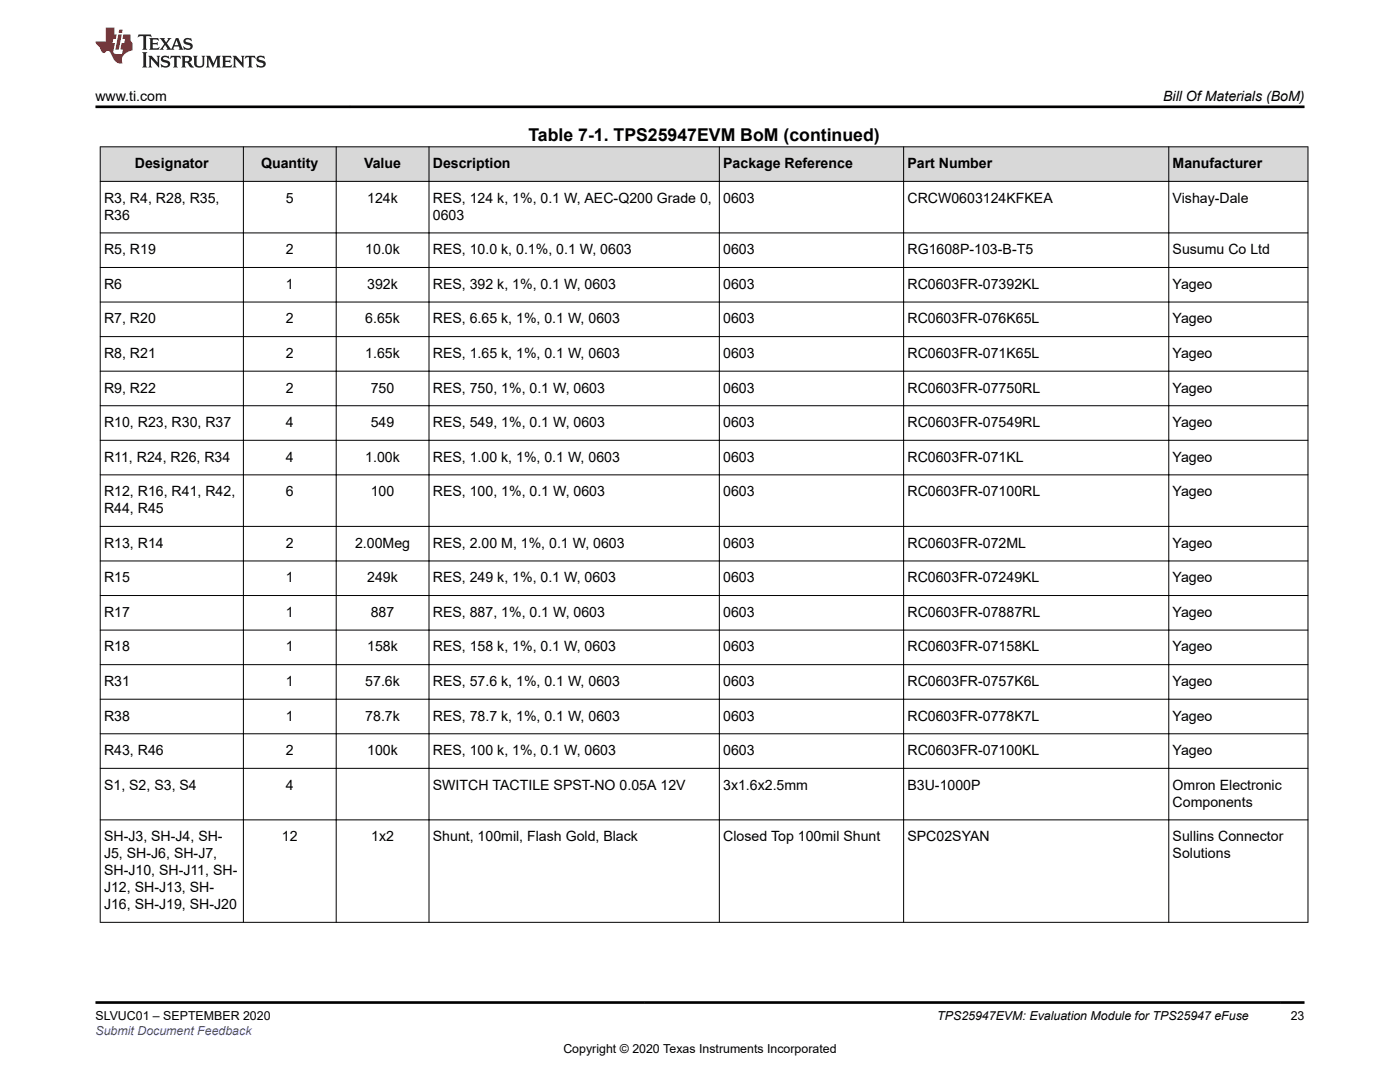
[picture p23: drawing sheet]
<svg xmlns="http://www.w3.org/2000/svg" width="279mm" height="216mm" viewBox="0 0 279 216" stroke-linecap="round" stroke-linejoin="round" font-family="sans-serif">
<defs><g id="words">
<text font-size="3.5" x="105.5" y="28.1">Table 7-1. TPS25947EVM BoM (continued)</text>
<g font-size="2.8">
<text x="19.1" y="20.2">www.ti.com</text>
<text x="232.1" y="20.2">Bill Of Materials (BoM)</text>
<text x="26.9" y="33.6">Designator</text>
<text x="52.1" y="33.6">Quantity</text>
<text x="72.7" y="33.6">Value</text>
<text x="86.4" y="33.6">Description</text>
<text x="144.3" y="33.6">Package Reference</text>
<text x="181.1" y="33.6">Part Number</text>
<text x="234" y="33.6">Manufacturer</text>
<text x="20.8" y="40.5">R3, R4, R28, R35,</text>
<text x="57" y="40.5">5</text>
<text x="73.3" y="40.5">124k</text>
<text x="86.4" y="40.5">RES, 124 k, 1%, 0.1 W, AEC-Q200 Grade 0,</text>
<text x="144.3" y="40.5">0603</text>
<text x="181.1" y="40.5">CRCW0603124KFKEA</text>
<text x="234" y="40.5">Vishay-Dale</text>
<text x="20.8" y="43.8">R36</text>
<text x="86.4" y="43.8">0603</text>
<text x="20.8" y="50.7">R5, R19</text>
<text x="57" y="50.7">2</text>
<text x="72.9" y="50.7">10.0k</text>
<text x="86.4" y="50.7">RES, 10.0 k, 0.1%, 0.1 W, 0603</text>
<text x="144.3" y="50.7">0603</text>
<text x="181.1" y="50.7">RG1608P-103-B-T5</text>
<text x="234" y="50.7">Susumu Co Ltd</text>
<text x="20.8" y="57.6">R6</text>
<text x="57" y="57.6">1</text>
<text x="73.3" y="57.6">392k</text>
<text x="86.4" y="57.6">RES, 392 k, 1%, 0.1 W, 0603</text>
<text x="144.3" y="57.6">0603</text>
<text x="181.1" y="57.6">RC0603FR-07392KL</text>
<text x="234" y="57.6">Yageo</text>
<text x="20.8" y="64.5">R7, R20</text>
<text x="57" y="64.5">2</text>
<text x="72.9" y="64.5">6.65k</text>
<text x="86.4" y="64.5">RES, 6.65 k, 1%, 0.1 W, 0603</text>
<text x="144.3" y="64.5">0603</text>
<text x="181.1" y="64.5">RC0603FR-076K65L</text>
<text x="234" y="64.5">Yageo</text>
<text x="20.8" y="71.4">R8, R21</text>
<text x="57" y="71.4">2</text>
<text x="72.9" y="71.4">1.65k</text>
<text x="86.4" y="71.4">RES, 1.65 k, 1%, 0.1 W, 0603</text>
<text x="144.3" y="71.4">0603</text>
<text x="181.1" y="71.4">RC0603FR-071K65L</text>
<text x="234" y="71.4">Yageo</text>
<text x="20.8" y="78.3">R9, R22</text>
<text x="57" y="78.3">2</text>
<text x="74" y="78.3">750</text>
<text x="86.4" y="78.3">RES, 750, 1%, 0.1 W, 0603</text>
<text x="144.3" y="78.3">0603</text>
<text x="181.1" y="78.3">RC0603FR-07750RL</text>
<text x="234" y="78.3">Yageo</text>
<text x="20.8" y="85.2">R10, R23, R30, R37</text>
<text x="57" y="85.2">4</text>
<text x="74" y="85.2">549</text>
<text x="86.4" y="85.2">RES, 549, 1%, 0.1 W, 0603</text>
<text x="144.3" y="85.2">0603</text>
<text x="181.1" y="85.2">RC0603FR-07549RL</text>
<text x="234" y="85.2">Yageo</text>
<text x="20.8" y="92.1">R11, R24, R26, R34</text>
<text x="57" y="92.1">4</text>
<text x="72.9" y="92.1">1.00k</text>
<text x="86.4" y="92.1">RES, 1.00 k, 1%, 0.1 W, 0603</text>
<text x="144.3" y="92.1">0603</text>
<text x="181.1" y="92.1">RC0603FR-071KL</text>
<text x="234" y="92.1">Yageo</text>
<text x="20.8" y="99">R12, R16, R41, R42,</text>
<text x="57" y="99">6</text>
<text x="74" y="99">100</text>
<text x="86.4" y="99">RES, 100, 1%, 0.1 W, 0603</text>
<text x="144.3" y="99">0603</text>
<text x="181.1" y="99">RC0603FR-07100RL</text>
<text x="234" y="99">Yageo</text>
<text x="20.8" y="102.4">R44, R45</text>
<text x="20.8" y="109.3">R13, R14</text>
<text x="57" y="109.3">2</text>
<text x="70.9" y="109.3">2.00Meg</text>
<text x="86.4" y="109.3">RES, 2.00 M, 1%, 0.1 W, 0603</text>
<text x="144.3" y="109.3">0603</text>
<text x="181.1" y="109.3">RC0603FR-072ML</text>
<text x="234" y="109.3">Yageo</text>
<text x="20.8" y="116.2">R15</text>
<text x="57" y="116.2">1</text>
<text x="73.3" y="116.2">249k</text>
<text x="86.4" y="116.2">RES, 249 k, 1%, 0.1 W, 0603</text>
<text x="144.3" y="116.2">0603</text>
<text x="181.1" y="116.2">RC0603FR-07249KL</text>
<text x="234" y="116.2">Yageo</text>
<text x="20.8" y="123.1">R17</text>
<text x="57" y="123.1">1</text>
<text x="74" y="123.1">887</text>
<text x="86.4" y="123.1">RES, 887, 1%, 0.1 W, 0603</text>
<text x="144.3" y="123.1">0603</text>
<text x="181.1" y="123.1">RC0603FR-07887RL</text>
<text x="234" y="123.1">Yageo</text>
<text x="20.8" y="130">R18</text>
<text x="57" y="130">1</text>
<text x="73.3" y="130">158k</text>
<text x="86.4" y="130">RES, 158 k, 1%, 0.1 W, 0603</text>
<text x="144.3" y="130">0603</text>
<text x="181.1" y="130">RC0603FR-07158KL</text>
<text x="234" y="130">Yageo</text>
<text x="20.8" y="136.9">R31</text>
<text x="57" y="136.9">1</text>
<text x="72.9" y="136.9">57.6k</text>
<text x="86.4" y="136.9">RES, 57.6 k, 1%, 0.1 W, 0603</text>
<text x="144.3" y="136.9">0603</text>
<text x="181.1" y="136.9">RC0603FR-0757K6L</text>
<text x="234" y="136.9">Yageo</text>
<text x="20.8" y="143.8">R38</text>
<text x="57" y="143.8">1</text>
<text x="72.9" y="143.8">78.7k</text>
<text x="86.4" y="143.8">RES, 78.7 k, 1%, 0.1 W, 0603</text>
<text x="144.3" y="143.8">0603</text>
<text x="181.1" y="143.8">RC0603FR-0778K7L</text>
<text x="234" y="143.8">Yageo</text>
<text x="20.8" y="150.7">R43, R46</text>
<text x="57" y="150.7">2</text>
<text x="73.3" y="150.7">100k</text>
<text x="86.4" y="150.7">RES, 100 k, 1%, 0.1 W, 0603</text>
<text x="144.3" y="150.7">0603</text>
<text x="181.1" y="150.7">RC0603FR-07100KL</text>
<text x="234" y="150.7">Yageo</text>
<text x="20.8" y="157.6">S1, S2, S3, S4</text>
<text x="57" y="157.6">4</text>
<text x="86.4" y="157.6">SWITCH TACTILE SPST-NO 0.05A 12V</text>
<text x="144.3" y="157.6">3x1.6x2.5mm</text>
<text x="181.1" y="157.6">B3U-1000P</text>
<text x="234" y="157.6">Omron Electronic</text>
<text x="234" y="161">Components</text>
<text x="20.8" y="167.9">SH-J3, SH-J4, SH-</text>
<text x="56.3" y="167.9">12</text>
<text x="74.1" y="167.9">1x2</text>
<text x="86.4" y="167.9">Shunt, 100mil, Flash Gold, Black</text>
<text x="144.3" y="167.9">Closed Top 100mil Shunt</text>
<text x="181.1" y="167.9">SPC02SYAN</text>
<text x="234" y="167.9">Sullins Connector</text>
<text x="20.8" y="171.2">J5, SH-J6, SH-J7,</text>
<text x="234" y="171.2">Solutions</text>
<text x="20.8" y="174.6">SH-J10, SH-J11, SH-</text>
<text x="20.8" y="178">J12, SH-J13, SH-</text>
<text x="20.8" y="181.4">J16, SH-J19, SH-J20</text>
</g>
<g font-size="2.5">
<text x="19.1" y="203.6">SLVUC01 – SEPTEMBER 2020</text>
<text x="187.1" y="203.6">TPS25947EVM: Evaluation Module for TPS25947 eFuse</text>
<text x="257.6" y="203.6">23</text>
<text x="112.4" y="210">Copyright © 2020 Texas Instruments Incorporated</text>
</g>
<text font-size="2.5" fill="#00f" x="19.1" y="206.5">Submit Document Feedback</text>
</g></defs>
<g fill="#d8d8d8">
<path d="M20 29.3h241v6.9h-241z" fill-rule="evenodd"/>
<path d="M20.1 29.4h28.4v6.7h-28.4z" fill-rule="evenodd"/>
<path d="M48.6 29.4h18.4v6.7h-18.4z" fill-rule="evenodd"/>
<path d="M67.2 29.4h18.4v6.7h-18.4z" fill-rule="evenodd"/>
<path d="M85.7 29.4h57.8v6.7h-57.8z" fill-rule="evenodd"/>
<path d="M143.6 29.4h36.7v6.7h-36.7z" fill-rule="evenodd"/>
<path d="M180.4 29.4h52.8v6.7h-52.8z" fill-rule="evenodd"/>
<path d="M233.3 29.4h27.7v6.7h-27.7z" fill-rule="evenodd"/>
</g>
<g fill="none" stroke="#000" stroke-width=".2">
<path d="M19.9 29.3h241.2M19.9 36.2h241.2M20 29.2v154.9M48.6 29.2v154.9M67.1 29.2v154.9M85.6 29.2v154.9M143.6 29.2v154.9M180.3 29.2v154.9M233.3 29.2v154.9M261 29.2v154.9M19.9 46.5h241.2M19.9 53.4h241.2"/>
<path d="M19.9 60.3h241.2M19.9 67.2h241.2M19.9 74.1h241.2M19.9 81h241.2M19.9 87.9h241.2M19.9 94.8h241.2M19.9 105h241.2M19.9 111.9h241.2M19.9 118.8h241.2M19.9 125.7h241.2M19.9 132.6h241.2M19.9 139.5h241.2"/>
<path d="M19.9 146.4h241.2M19.9 153.3h241.2M19.9 163.6h241.2M19.9 184h241.2"/>
</g>
<path d="M27.7 6.9l-.2 .6 .5-.3h.6v.2v2.1l-.2 .4h1l-.2-.4v-2.1v-.2h.5l.5 .3-.1-.6zM29.8 7.6l.2 .4v1.5l-.2 .4h1.9l.1-.6a1.08 1.08 0 0 1-1.3 .2v-.7h.6l.4 .2v-.6l-.4 .2h-.6v-.6l.2-.1a1 1 0 0 1 1 .3l-.1-.6zM31.8 7.6l1 1.2-1 1.1h.9l-.2-.2 .4-.7 .5 .7-.2 .2h1.6l-.2-.2 .1-.4h1l.1 .4-.1 .2h.9l-.2-.3-.8-2h-.5l-1 2.2-.8-1.1 .9-1.1h-.8l.2 .2-.5 .7-.3-.7 .1-.2zM35.2 8l.4 1h-.8zM36.8 7.7a.65 .65 0 0 0-.2 .8 .65 .65 0 0 0 .6 .4l.7 .2 .1 .2a.79 .79 0 0 1-.7 .4 .79 .79 0 0 1-.7-.5l.1 .7 .2-.1a.93 .93 0 0 0 1.1 .1 .93 .93 0 0 0 .4-.9 1.46 1.46 0 0 0-1.2-.6l-.1-.4a1.09 1.09 0 0 1 1.2 .2l-.2-.6-.1 .1-.6-.1zM28.4 10.4l.2 .4v2.3l-.2 .4h1l-.2-.4v-2.3l.2-.4zM29.6 11.1l.2 .4v1.6l-.2 .4h.8l-.3-.4v-1.4l1.7 1.8v-2l.2-.4h-.8l.2 .2 .1 1.2-1.2-1.4zM32.3 11.3a.65 .65 0 0 0-.2 .7 .65 .65 0 0 0 .7 .4l.6 .2 .1 .2a.79 .79 0 0 1-.7 .4 .79 .79 0 0 1-.7-.5l.1 .8 .2-.2a.93 .93 0 0 0 1.1 .1 .93 .93 0 0 0 .4-.9 1.46 1.46 0 0 0-1.2-.6l-.1-.4a1.09 1.09 0 0 1 1.2 .2l-.2-.6-.1 .1-.6-.1zM34.1 11.1l-.1 .7a.63 .63 0 0 1 .7-.4l.1 1.7-.3 .4h1l-.2-.4v-1.7a.66 .66 0 0 1 .8 .4l-.1-.7zM36.2 11.1l.2 .4v1.6l-.2 .4h.9l-.2-.2v-.8h.5l.1 .2a.79 .79 0 0 0 1.2 .7l-1-1a.61 .61 0 0 0 .6-.6 .61 .61 0 0 0-.5-.6zM36.9 11.5l.2-.1a.47 .47 0 0 1 .5 .1 .47 .47 0 0 1 .1 .5l-.2 .2h-.6zM38.5 11.1l.2 .2a2.27 2.27 0 0 0 .4 2 1.04 1.04 0 0 0 1.7-.6v-1.4l.2-.2h-.8l.2 .4v1.2a.6 .6 0 0 1-.6 .5 .6 .6 0 0 1-.6-.5v-1.2l.3-.4zM41.1 11.1l.2 .4v1.6l-.2 .4h.7l-.2-.4v-1.5l.9 1.9 .8-1.9v1.5l-.2 .4h1l-.3-.4v-1.6l.3-.4h-.8l-.7 1.5-.7-1.5zM44.3 11.1l.2 .4v1.6l-.2 .4h1.9l.1-.6a1.09 1.09 0 0 1-1.3 .1v-.6h.6l.4 .2v-.7l-.4 .2h-.6v-.5l.2-.2a1.01 1.01 0 0 1 1 .3l-.1-.6zM46.4 11.1l.3 .4v1.6l-.3 .4h.8l-.2-.4v-1.4l1.6 1.8v-2l.2-.4h-.7l.2 .2v1.2l-1.2-1.4zM49 11.1l-.1 .7a.63 .63 0 0 1 .8-.4v1.7l-.3 .4h1l-.2-.4v-1.7a.66 .66 0 0 1 .8 .4l-.1-.7zM51.4 11.3a.65 .65 0 0 0-.2 .7 .65 .65 0 0 0 .6 .4l.6 .2 .2 .2a.79 .79 0 0 1-.8 .4 .79 .79 0 0 1-.6-.5l.1 .8 .2-.2a.93 .93 0 0 0 1 .1 .93 .93 0 0 0 .5-.9 1.46 1.46 0 0 0-1.3-.6l-.1-.4a1.09 1.09 0 0 1 1.3 .2l-.2-.6-.2 .1-.5-.1z" fill="#231f20"/>
<path d="M21.1 5.5v2.8h-2v.3l.9 1a.95 .95 0 0 0 .9 .9 .59 .59 0 0 1 .6-.3 .59 .59 0 0 1 .5 .3l.4 .8a1.59 1.59 0 0 0 2.1 1.3 1.61 1.61 0 0 1 1-2.2l1-.4-.1-1.5a1.59 1.59 0 0 1-.4-1.6h-1.4l-.2 .9h.5l-.1 .8h-.5l-.2 1v.2l.4 .1-.2 .9h-.6a.73 .73 0 0 1-1.1-.7l.3-1.5h-.5l.2-.8h.5l.2-.9h-.5v-1.4zM23.6 6.9l-.6 3h.7l.6-3zM23.8 5.9l-.1 .7h.7l.1-.7z" fill="#ed1c24"/>
<path d="M19.1 21.3h241.3M19 200h241.3" fill="none" stroke="#000" stroke-width=".53"/>
<use href="#words"/>
</svg>
